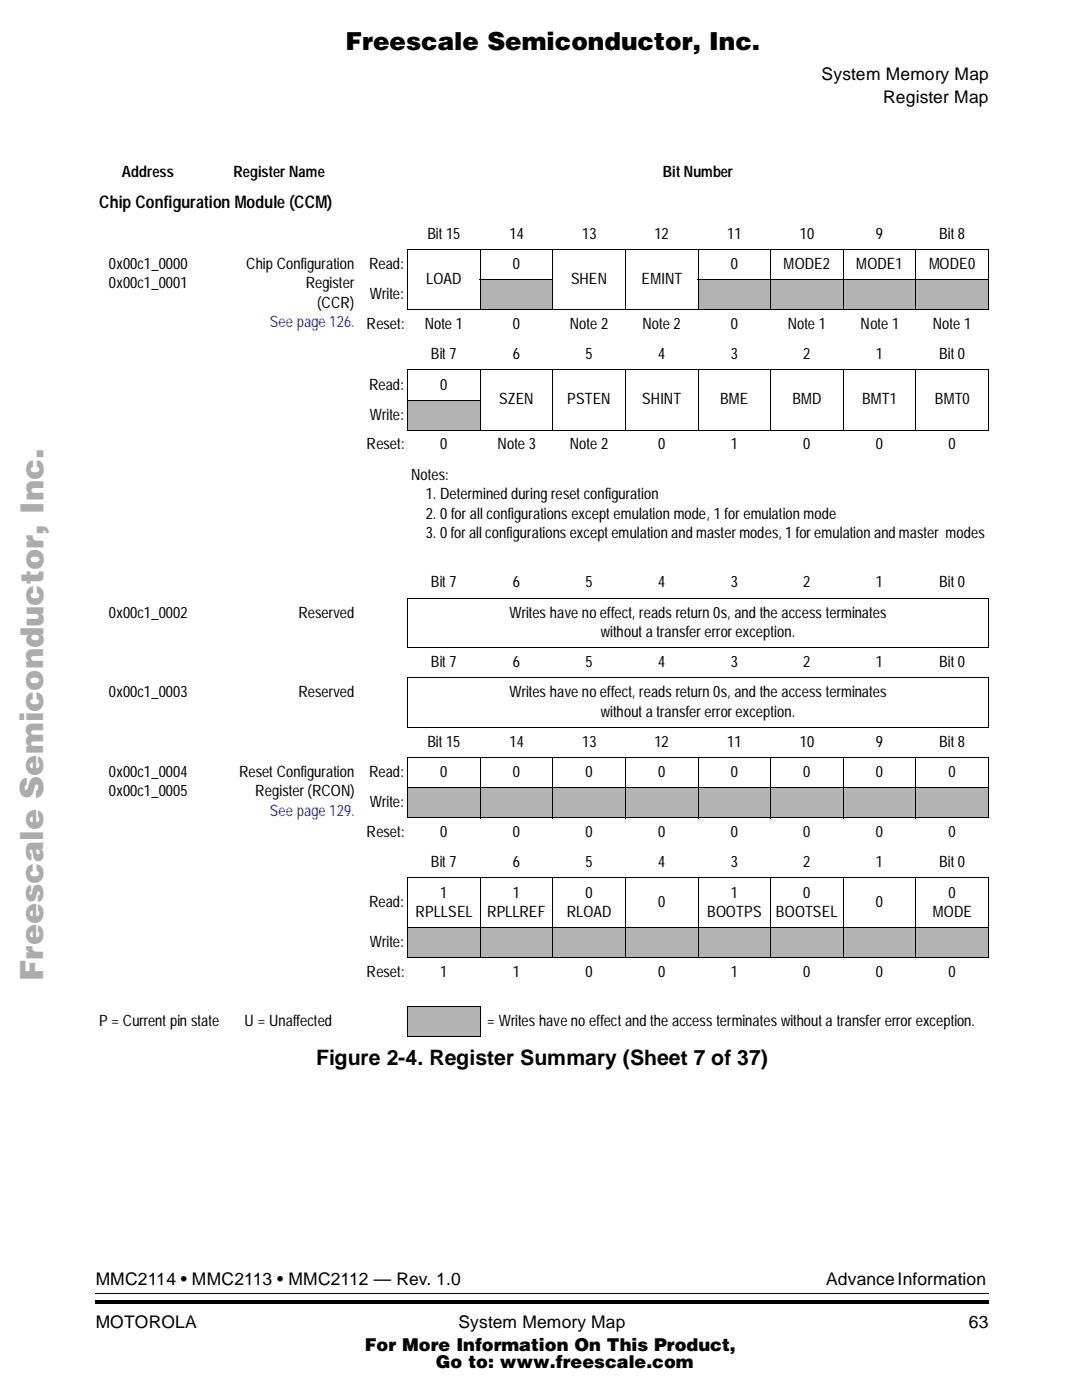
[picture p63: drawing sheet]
<svg xmlns="http://www.w3.org/2000/svg" width="216mm" height="279mm" viewBox="0 0 216 279" stroke-linecap="round" stroke-linejoin="round" font-family="sans-serif">
<defs><g id="words">
<text font-size="6.4" fill="#acacac" x="8.6" y="195.5" transform="rotate(-90 8.6 195.5)">Freescale Semiconductor, Inc...</text>
<text font-size="4.9" x="68.8" y="9.9">Freescale Semiconductor, Inc.</text>
<text font-size="4.2" x="62.9" y="212.3">Figure 2-4. Register Summary (Sheet 7 of 37)</text>
<g font-size="3.5">
<text x="163.6" y="16">System Memory Map</text>
<text x="175.9" y="20.6">Register Map</text>
<text x="19.8" y="41.5">Chip Configuration Module (CCM)</text>
<text x="19.1" y="256">MMC2114 • MMC2113 • MMC2112 — Rev. 1.0</text>
<text x="164.5" y="256">Advance Information</text>
<text x="19.1" y="264.7">MOTOROLA</text>
<text x="72.7" y="269.2">For More Information On This Product,</text>
<text x="91.3" y="264.7">System Memory Map</text>
<text x="193" y="264.7">63</text>
<text x="86.8" y="272.8">Go to: www.freescale.com</text>
</g>
<g font-size="3.1">
<text x="24.2" y="35.3">Address</text>
<text x="46.5" y="35.3">Register Name</text>
<text x="132" y="35.3">Bit Number</text>
<text x="85.1" y="47.7">Bit 15</text>
<text x="101.5" y="47.7">14</text>
<text x="115.9" y="47.7">13</text>
<text x="130.3" y="47.7">12</text>
<text x="144.8" y="47.7">11</text>
<text x="159.3" y="47.7">10</text>
<text x="174.5" y="47.7">9</text>
<text x="187.1" y="47.7">Bit 8</text>
<text x="21.7" y="53.6">0x00c1_0000</text>
<text x="49.1" y="53.6">Chip Configuration</text>
<text x="73.5" y="53.6">Read:</text>
<text x="102.1" y="53.6">0</text>
<text x="145.6" y="53.6">0</text>
<text x="156.1" y="53.6">MODE2</text>
<text x="170.6" y="53.6">MODE1</text>
<text x="185" y="53.6">MODE0</text>
<text x="21.7" y="57.5">0x00c1_0001</text>
<text x="60.9" y="57.5">Register</text>
<text x="73.7" y="59.6">Write:</text>
<text x="84.9" y="56.6">LOAD</text>
<text x="113.7" y="56.6">SHEN</text>
<text x="127.8" y="56.6">EMINT</text>
<text x="63.2" y="61.4">(CCR)</text>
<text x="73" y="65.6">Reset:</text>
<text x="84.6" y="65.6">Note 1</text>
<text x="102.1" y="65.6">0</text>
<text x="113.5" y="65.6">Note 2</text>
<text x="128" y="65.6">Note 2</text>
<text x="145.6" y="65.6">0</text>
<text x="156.9" y="65.6">Note 1</text>
<text x="171.4" y="65.6">Note 1</text>
<text x="185.8" y="65.6">Note 1</text>
<text x="85.8" y="71.6">Bit 7</text>
<text x="102.1" y="71.6">6</text>
<text x="116.6" y="71.6">5</text>
<text x="131.1" y="71.6">4</text>
<text x="145.6" y="71.6">3</text>
<text x="160" y="71.6">2</text>
<text x="174.4" y="71.6">1</text>
<text x="187.1" y="71.6">Bit 0</text>
<text x="73.5" y="77.6">Read:</text>
<text x="87.7" y="77.6">0</text>
<text x="73.7" y="83.6">Write:</text>
<text x="99.4" y="80.6">SZEN</text>
<text x="113" y="80.6">PSTEN</text>
<text x="127.9" y="80.6">SHINT</text>
<text x="143.5" y="80.6">BME</text>
<text x="157.9" y="80.6">BMD</text>
<text x="171.7" y="80.6">BMT1</text>
<text x="186.2" y="80.6">BMT0</text>
<text x="73" y="89.6">Reset:</text>
<text x="87.7" y="89.6">0</text>
<text x="99.1" y="89.6">Note 3</text>
<text x="113.5" y="89.6">Note 2</text>
<text x="131.1" y="89.6">0</text>
<text x="145.6" y="89.6">1</text>
<text x="160" y="89.6">0</text>
<text x="174.4" y="89.6">0</text>
<text x="188.9" y="89.6">0</text>
<text x="81.9" y="95.6">Notes:</text>
<text x="84.8" y="99.5">1. Determined during reset configuration</text>
<text x="84.8" y="103.4">2. 0 for all configurations except emulation mode, 1 for emulation mode</text>
<text x="84.8" y="107.3">3. 0 for all configurations except emulation and master modes, 1 for emulation and master modes</text>
<text x="85.8" y="117.1">Bit 7</text>
<text x="102.1" y="117.1">6</text>
<text x="116.6" y="117.1">5</text>
<text x="131.1" y="117.1">4</text>
<text x="145.6" y="117.1">3</text>
<text x="160" y="117.1">2</text>
<text x="174.4" y="117.1">1</text>
<text x="187.1" y="117.1">Bit 0</text>
<text x="21.7" y="123.1">0x00c1_0002</text>
<text x="59.5" y="123.1">Reserved</text>
<text x="101.5" y="123.1">Writes have no effect, reads return 0s, and the access terminates</text>
<text x="119.7" y="127">without a transfer error exception.</text>
<text x="85.8" y="133">Bit 7</text>
<text x="102.1" y="133">6</text>
<text x="116.6" y="133">5</text>
<text x="131.1" y="133">4</text>
<text x="145.6" y="133">3</text>
<text x="160" y="133">2</text>
<text x="174.4" y="133">1</text>
<text x="187.1" y="133">Bit 0</text>
<text x="21.7" y="139">0x00c1_0003</text>
<text x="59.5" y="139">Reserved</text>
<text x="101.5" y="139">Writes have no effect, reads return 0s, and the access terminates</text>
<text x="119.7" y="142.9">without a transfer error exception.</text>
<text x="85.1" y="148.8">Bit 15</text>
<text x="101.5" y="148.8">14</text>
<text x="115.9" y="148.8">13</text>
<text x="130.3" y="148.8">12</text>
<text x="144.8" y="148.8">11</text>
<text x="159.3" y="148.8">10</text>
<text x="174.5" y="148.8">9</text>
<text x="187.1" y="148.8">Bit 8</text>
<text x="21.7" y="154.9">0x00c1_0004</text>
<text x="47.6" y="154.9">Reset Configuration</text>
<text x="73.5" y="154.9">Read:</text>
<text x="87.7" y="154.9">0</text>
<text x="102.1" y="154.9">0</text>
<text x="116.6" y="154.9">0</text>
<text x="131.1" y="154.9">0</text>
<text x="145.6" y="154.9">0</text>
<text x="160" y="154.9">0</text>
<text x="174.4" y="154.9">0</text>
<text x="188.9" y="154.9">0</text>
<text x="21.7" y="158.7">0x00c1_0005</text>
<text x="50.8" y="158.7">Register (RCON)</text>
<text x="73.7" y="160.9">Write:</text>
<text x="73" y="166.9">Reset:</text>
<text x="87.7" y="166.9">0</text>
<text x="102.1" y="166.9">0</text>
<text x="116.6" y="166.9">0</text>
<text x="131.1" y="166.9">0</text>
<text x="145.6" y="166.9">0</text>
<text x="160" y="166.9">0</text>
<text x="174.4" y="166.9">0</text>
<text x="188.9" y="166.9">0</text>
<text x="85.8" y="172.9">Bit 7</text>
<text x="102.1" y="172.9">6</text>
<text x="116.6" y="172.9">5</text>
<text x="131.1" y="172.9">4</text>
<text x="145.6" y="172.9">3</text>
<text x="160" y="172.9">2</text>
<text x="174.4" y="172.9">1</text>
<text x="187.1" y="172.9">Bit 0</text>
<text x="87.7" y="178.9">1</text>
<text x="102.1" y="178.9">1</text>
<text x="116.6" y="178.9">0</text>
<text x="145.6" y="178.9">1</text>
<text x="160" y="178.9">0</text>
<text x="188.9" y="178.9">0</text>
<text x="73.5" y="180.8">Read:</text>
<text x="82.8" y="182.8">RPLLSEL</text>
<text x="97.1" y="182.8">RPLLREF</text>
<text x="112.9" y="182.8">RLOAD</text>
<text x="131.1" y="180.8">0</text>
<text x="140.8" y="182.8">BOOTPS</text>
<text x="154.5" y="182.8">BOOTSEL</text>
<text x="174.4" y="180.8">0</text>
<text x="185.8" y="182.8">MODE</text>
<text x="73.7" y="188.7">Write:</text>
<text x="73" y="194.7">Reset:</text>
<text x="87.7" y="194.7">1</text>
<text x="102.1" y="194.7">1</text>
<text x="116.6" y="194.7">0</text>
<text x="131.1" y="194.7">0</text>
<text x="145.6" y="194.7">1</text>
<text x="160" y="194.7">0</text>
<text x="174.4" y="194.7">0</text>
<text x="188.9" y="194.7">0</text>
<text x="19.8" y="204.6">P = Current pin state</text>
<text x="48.7" y="204.6">U = Unaffected</text>
<text x="97.1" y="204.6">= Writes have no effect and the access terminates without a transfer error exception.</text>
</g>
<g font-size="3.1" fill="#00f">
<text x="53.7" y="65.3">See page 126.</text>
<text x="53.7" y="162.6">See page 129.</text>
</g>
</g></defs>
<path d="M19 257.7l.1 .2zM19 259.1l.1 .7zM19.1 259.1h177.8v.7h-177.8zM196.9 257.7v.2zM196.9 259.1v.7z" fill="#000"/>
<path d="M19.1 257.8h177.8" fill="none" stroke="#000" stroke-width=".2"/>
<path d="M203.2 13.6h6.3v248.9h-6.3z" fill="#fff"/>
<g fill="#b3b3b3">
<path d="M95.6 55.7h14.4v5.9h-14.4z"/>
<path d="M139.1 55.7h14.3v5.9h-14.3z"/>
<path d="M153.5 55.7h14.3v5.9h-14.3z"/>
<path d="M167.9 55.7h14.4v5.9h-14.4z"/>
<path d="M182.4 55.7h14.4v5.9h-14.4z"/>
<path d="M81.2 79.8h14.3v5.9h-14.3z"/>
<path d="M81.2 157h14.3v5.9h-14.3z"/>
<path d="M95.6 157h14.4v5.9h-14.4z"/>
<path d="M110.1 157h14.4v5.9h-14.4z"/>
<path d="M124.6 157h14.4v5.9h-14.4z"/>
<path d="M139.1 157h14.3v5.9h-14.3z"/>
<path d="M153.5 157h14.3v5.9h-14.3z"/>
<path d="M167.9 157h14.4v5.9h-14.4z"/>
<path d="M182.4 157h14.4v5.9h-14.4z"/>
<path d="M81.2 184.9h14.3v5.9h-14.3z"/>
<path d="M95.6 184.9h14.4v5.9h-14.4z"/>
<path d="M110.1 184.9h14.4v5.9h-14.4z"/>
<path d="M124.6 184.9h14.4v5.9h-14.4z"/>
<path d="M139.1 184.9h14.3v5.9h-14.3z"/>
<path d="M153.5 184.9h14.3v5.9h-14.3z"/>
<path d="M167.9 184.9h14.4v5.9h-14.4z"/>
<path d="M182.4 184.9h14.4v5.9h-14.4z"/>
<path d="M81.2 200.7h14.3v5.9h-14.3z"/>
</g>
<g fill="none" stroke="#000" stroke-width=".2">
<path d="M81.1 49.8h115.9M81.2 49.9v11.7M95.5 55.7h14.7M95.6 49.7v12.1M110.1 49.7v12.1M124.6 49.7v12.1M139 55.7h58M139.1 49.7v12.1M153.5 49.7v12.1M167.9 49.7v12.1M182.4 49.7v12.1M196.9 49.9v11.7"/>
<path d="M81.1 61.7h115.9M81.1 73.7h115.9M81.1 79.8h14.6M81.2 73.8v11.9M95.6 73.7v12.1M110.1 73.7v12.1M124.6 73.7v12.1M139.1 73.7v12.1M153.5 73.7v12.1M167.9 73.7v12.1M182.4 73.7v12.1M196.9 73.8v11.9"/>
<path d="M81.1 85.8h115.9M81.1 119.2h115.9M81.2 119.4v9.6M196.9 119.4v9.6M81.1 129.1h115.9M81.1 135.1h115.9M81.2 135.2v9.7M196.9 135.2v9.7M81.1 145h115.9M81.1 151h115.9M81.1 157h115.9M81.2 151.1v11.8"/>
<path d="M95.6 150.9v12.2M110.1 150.9v12.2M124.6 150.9v12.2M139.1 150.9v12.2M153.5 150.9v12.2M167.9 150.9v12.2M182.4 150.9v12.2M196.9 151.1v11.8M81.1 163h115.9M81.1 175h115.9M81.2 175.1v15.7M95.6 174.9v16"/>
<path d="M110.1 174.9v16M124.6 174.9v16M139.1 174.9v16M153.5 174.9v16M167.9 174.9v16M182.4 174.9v16M196.9 175.1v15.7M81.1 184.9h115.9M81.1 190.8h115.9M81.1 200.7h14.6M81.1 206.7h14.6M81.2 200.7v5.9"/>
<path d="M95.6 200.7v5.9"/>
</g>
<use href="#words"/>
</svg>
